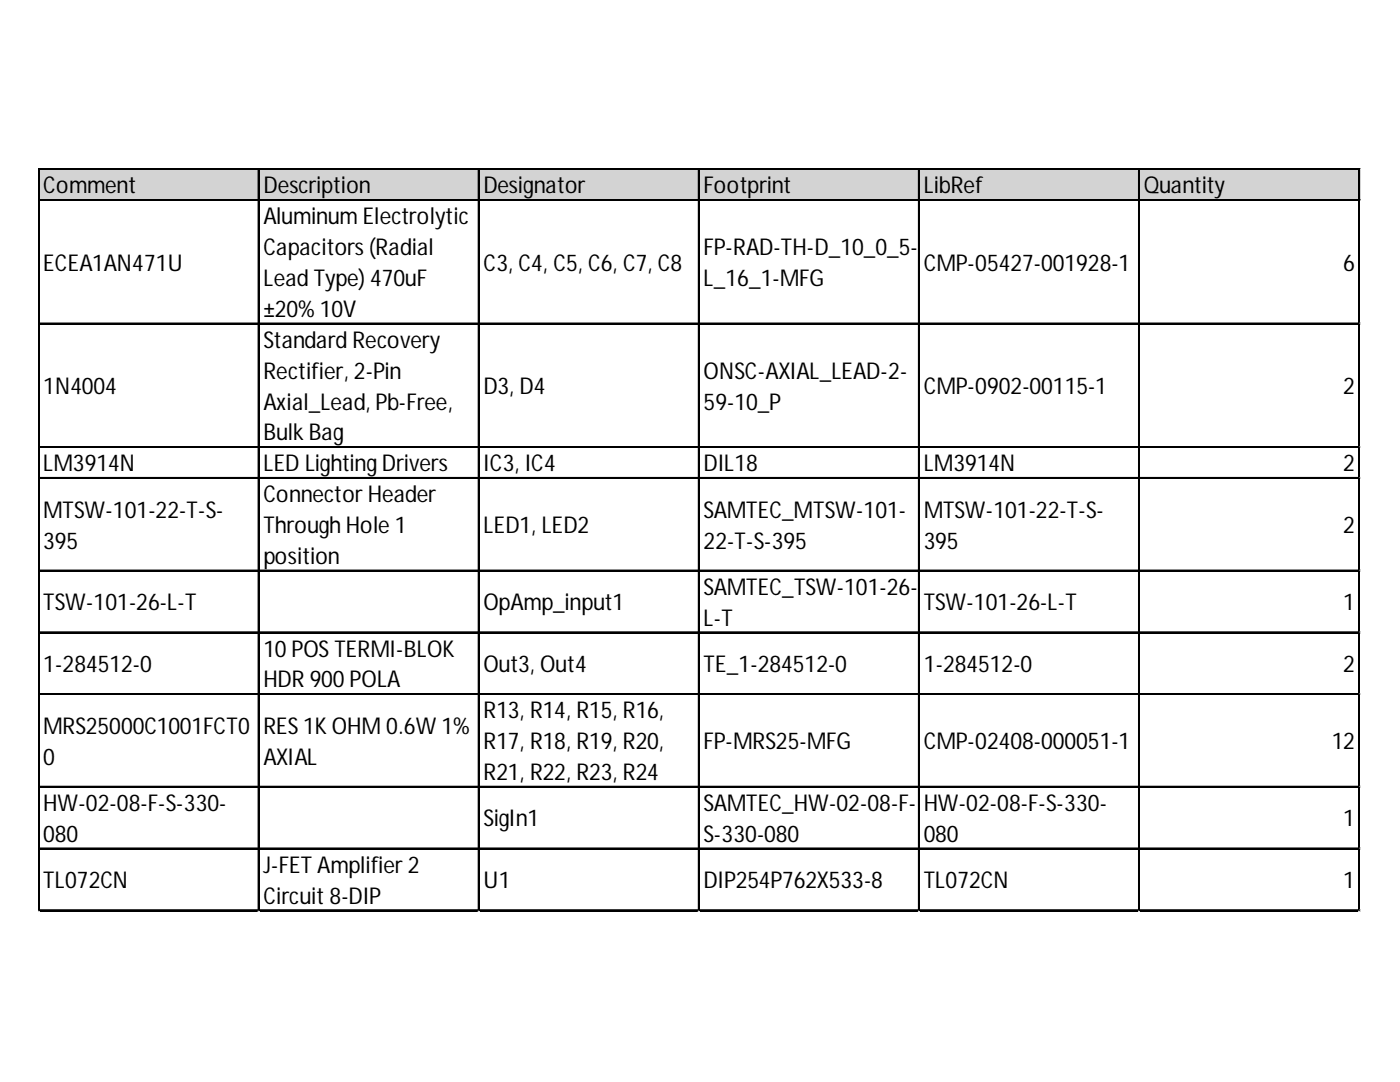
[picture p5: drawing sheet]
<svg xmlns="http://www.w3.org/2000/svg" width="279mm" height="216mm" viewBox="0 0 279 216" stroke-linecap="round" stroke-linejoin="round" font-family="sans-serif">
<defs><g id="words">
<g font-size="4.6">
<text x="8.6" y="38.6">Comment</text>
<text x="52.6" y="38.6">Description</text>
<text x="96.5" y="38.6">Designator</text>
<text x="140.4" y="38.6">Footprint</text>
<text x="184.3" y="38.6">LibRef</text>
<text x="228.3" y="38.6">Quantity</text>
<text x="52.6" y="44.8">Aluminum Electrolytic</text>
<text x="8.6" y="54">ECEA1AN471U</text>
<text x="52.6" y="50.9">Capacitors (Radial</text>
<text x="96.5" y="54">C3, C4, C5, C6, C7, C8</text>
<text x="140.4" y="50.9">FP-RAD-TH-D_10_0_5-</text>
<text x="184.3" y="54">CMP-05427-001928-1</text>
<text x="268.1" y="54">6</text>
<text x="52.6" y="57.1">Lead Type) 470uF</text>
<text x="140.4" y="57.1">L_16_1-MFG</text>
<text x="52.6" y="63.2">±20% 10V</text>
<text x="52.6" y="69.4">Standard Recovery</text>
<text x="52.6" y="75.6">Rectifier, 2-Pin</text>
<text x="140.4" y="75.6">ONSC-AXIAL_LEAD-2-</text>
<text x="8.6" y="78.6">1N4004</text>
<text x="52.6" y="81.7">Axial_Lead, Pb-Free,</text>
<text x="96.5" y="78.6">D3, D4</text>
<text x="140.4" y="81.7">59-10_P</text>
<text x="184.3" y="78.6">CMP-0902-00115-1</text>
<text x="268.1" y="78.6">2</text>
<text x="52.6" y="87.9">Bulk Bag</text>
<text x="8.6" y="94">LM3914N</text>
<text x="52.6" y="94">LED Lighting Drivers</text>
<text x="96.5" y="94">IC3, IC4</text>
<text x="140.4" y="94">DIL18</text>
<text x="184.3" y="94">LM3914N</text>
<text x="268.1" y="94">2</text>
<text x="52.6" y="100.2">Connector Header</text>
<text x="8.6" y="103.3">MTSW-101-22-T-S-</text>
<text x="52.6" y="106.4">Through Hole 1</text>
<text x="96.5" y="106.4">LED1, LED2</text>
<text x="140.4" y="103.3">SAMTEC_MTSW-101-</text>
<text x="184.3" y="103.3">MTSW-101-22-T-S-</text>
<text x="268.1" y="106.4">2</text>
<text x="8.6" y="109.4">395</text>
<text x="52.6" y="112.5">position</text>
<text x="140.4" y="109.4">22-T-S-395</text>
<text x="184.3" y="109.4">395</text>
<text x="140.4" y="118.7">SAMTEC_TSW-101-26-</text>
<text x="8.6" y="121.8">TSW-101-26-L-T</text>
<text x="96.5" y="121.8">OpAmp_input1</text>
<text x="140.4" y="124.9">L-T</text>
<text x="184.3" y="121.8">TSW-101-26-L-T</text>
<text x="268.1" y="121.8">1</text>
<text x="52.6" y="131">10 POS TERMI-BLOK</text>
<text x="8.6" y="134.1">1-284512-0</text>
<text x="52.6" y="137.2">HDR 900 POLA</text>
<text x="96.5" y="134.1">Out3, Out4</text>
<text x="140.4" y="134.1">TE_1-284512-0</text>
<text x="184.3" y="134.1">1-284512-0</text>
<text x="268.1" y="134.1">2</text>
<text x="96.5" y="143.3">R13, R14, R15, R16,</text>
<text x="8.6" y="146.4">MRS25000C1001FCT0</text>
<text x="52.6" y="146.4">RES1K OHM 0.6W 1%</text>
<text x="96.5" y="149.5">R17, R18, R19, R20,</text>
<text x="140.4" y="149.5">FP-MRS25-MFG</text>
<text x="184.3" y="149.5">CMP-02408-000051-1</text>
<text x="265.8" y="149.5">12</text>
<text x="8.6" y="152.6">0</text>
<text x="52.6" y="152.6">AXIAL</text>
<text x="96.5" y="155.7">R21, R22, R23, R24</text>
<text x="8.6" y="161.8">HW-02-08-F-S-330-</text>
<text x="140.4" y="161.8">SAMTEC_HW-02-08-F-</text>
<text x="184.3" y="161.8">HW-02-08-F-S-330-</text>
<text x="8.6" y="168">080</text>
<text x="96.5" y="164.9">SigIn1</text>
<text x="140.4" y="168">S-330-080</text>
<text x="184.3" y="168">080</text>
<text x="268.1" y="164.9">1</text>
<text x="8.6" y="177.2">TL072CN</text>
<text x="52.6" y="174.1">J-FET Amplifier 2</text>
<text x="96.5" y="177.2">U1</text>
<text x="140.4" y="177.2">DIP254P762X533-8</text>
<text x="184.3" y="177.2">TL072CN</text>
<text x="268.1" y="177.2">1</text>
<text x="52.6" y="180.3">Circuit 8-DIP</text>
</g>
</g></defs>
<path d="M7.8 33.9h263.7v6.2h-263.7z" fill="#d3d3d3"/>
<g fill="none" stroke="#000" stroke-width=".26">
<path d="M7.6 33.7v148.1M7.7 33.7v148.1M7.9 33.7h263.5M7.9 33.8h263.5M7.9 39.8h263.5M7.9 40h263.5M51.5 33.9v147.9M51.7 33.9v147.9M95.5 33.9v147.9M95.6 33.9v147.9M139.4 33.9v147.9M139.5 33.9v147.9"/>
<path d="M183.3 33.9v147.9M183.4 33.9v147.9M227.2 33.9v147.9M227.4 33.9v147.9M271.2 33.9v147.9M271.3 33.9v147.9M7.9 64.5h263.5M7.9 64.6h263.5M7.9 89.1h263.5M7.9 89.3h263.5M7.9 95.3h263.5M7.9 95.4h263.5"/>
<path d="M7.9 113.8h263.5M7.9 113.9h263.5M7.9 126.1h263.5M7.9 126.2h263.5M7.9 138.4h263.5M7.9 138.6h263.5M7.9 156.9h263.5M7.9 157h263.5M7.9 169.2h263.5M7.9 169.4h263.5M7.9 181.6h263.5M7.9 181.7h263.5"/>
</g>
<path d="M7.6 181.8v.1" fill="none" stroke="#d4d4d4" stroke-width=".26"/>
<path d="M7.6 181.8l.3 .1z" fill="#d4d4d4"/>
<path d="M51.5 181.8v.1" fill="none" stroke="#d4d4d4" stroke-width=".26"/>
<path d="M51.5 181.8l.3 .1z" fill="#d4d4d4"/>
<path d="M95.5 181.8v.1" fill="none" stroke="#d4d4d4" stroke-width=".26"/>
<path d="M95.5 181.8l.2 .1z" fill="#d4d4d4"/>
<path d="M139.4 181.8v.1" fill="none" stroke="#d4d4d4" stroke-width=".26"/>
<path d="M139.4 181.8l.2 .1z" fill="#d4d4d4"/>
<path d="M183.3 181.8v.1" fill="none" stroke="#d4d4d4" stroke-width=".26"/>
<path d="M183.3 181.8l.3 .1z" fill="#d4d4d4"/>
<path d="M227.2 181.8v.1" fill="none" stroke="#d4d4d4" stroke-width=".26"/>
<path d="M227.2 181.8l.3 .1z" fill="#d4d4d4"/>
<path d="M271.2 181.8v.1" fill="none" stroke="#d4d4d4" stroke-width=".26"/>
<path d="M271.2 181.8l.2 .1z" fill="#d4d4d4"/>
<path d="M271.4 64.5h.1" fill="none" stroke="#d4d4d4" stroke-width=".26"/>
<path d="M271.4 64.5l.1 .2z" fill="#d4d4d4"/>
<path d="M271.4 89.1h.1" fill="none" stroke="#d4d4d4" stroke-width=".26"/>
<path d="M271.4 89.1l.1 .3z" fill="#d4d4d4"/>
<path d="M271.4 95.3h.1" fill="none" stroke="#d4d4d4" stroke-width=".26"/>
<path d="M271.4 95.3l.1 .2z" fill="#d4d4d4"/>
<path d="M271.4 113.8h.1" fill="none" stroke="#d4d4d4" stroke-width=".26"/>
<path d="M271.4 113.8l.1 .2z" fill="#d4d4d4"/>
<path d="M271.4 126.1h.1" fill="none" stroke="#d4d4d4" stroke-width=".26"/>
<path d="M271.4 126.1l.1 .3z" fill="#d4d4d4"/>
<path d="M271.4 138.4h.1" fill="none" stroke="#d4d4d4" stroke-width=".26"/>
<path d="M271.4 138.4l.1 .3z" fill="#d4d4d4"/>
<path d="M271.4 156.9h.1" fill="none" stroke="#d4d4d4" stroke-width=".26"/>
<path d="M271.4 156.9l.1 .3z" fill="#d4d4d4"/>
<path d="M271.4 169.2h.1" fill="none" stroke="#d4d4d4" stroke-width=".26"/>
<path d="M271.4 169.2l.1 .3z" fill="#d4d4d4"/>
<path d="M271.4 181.6h.1" fill="none" stroke="#d4d4d4" stroke-width=".26"/>
<path d="M271.4 181.6l.1 .2z" fill="#d4d4d4"/>
<use href="#words"/>
</svg>
